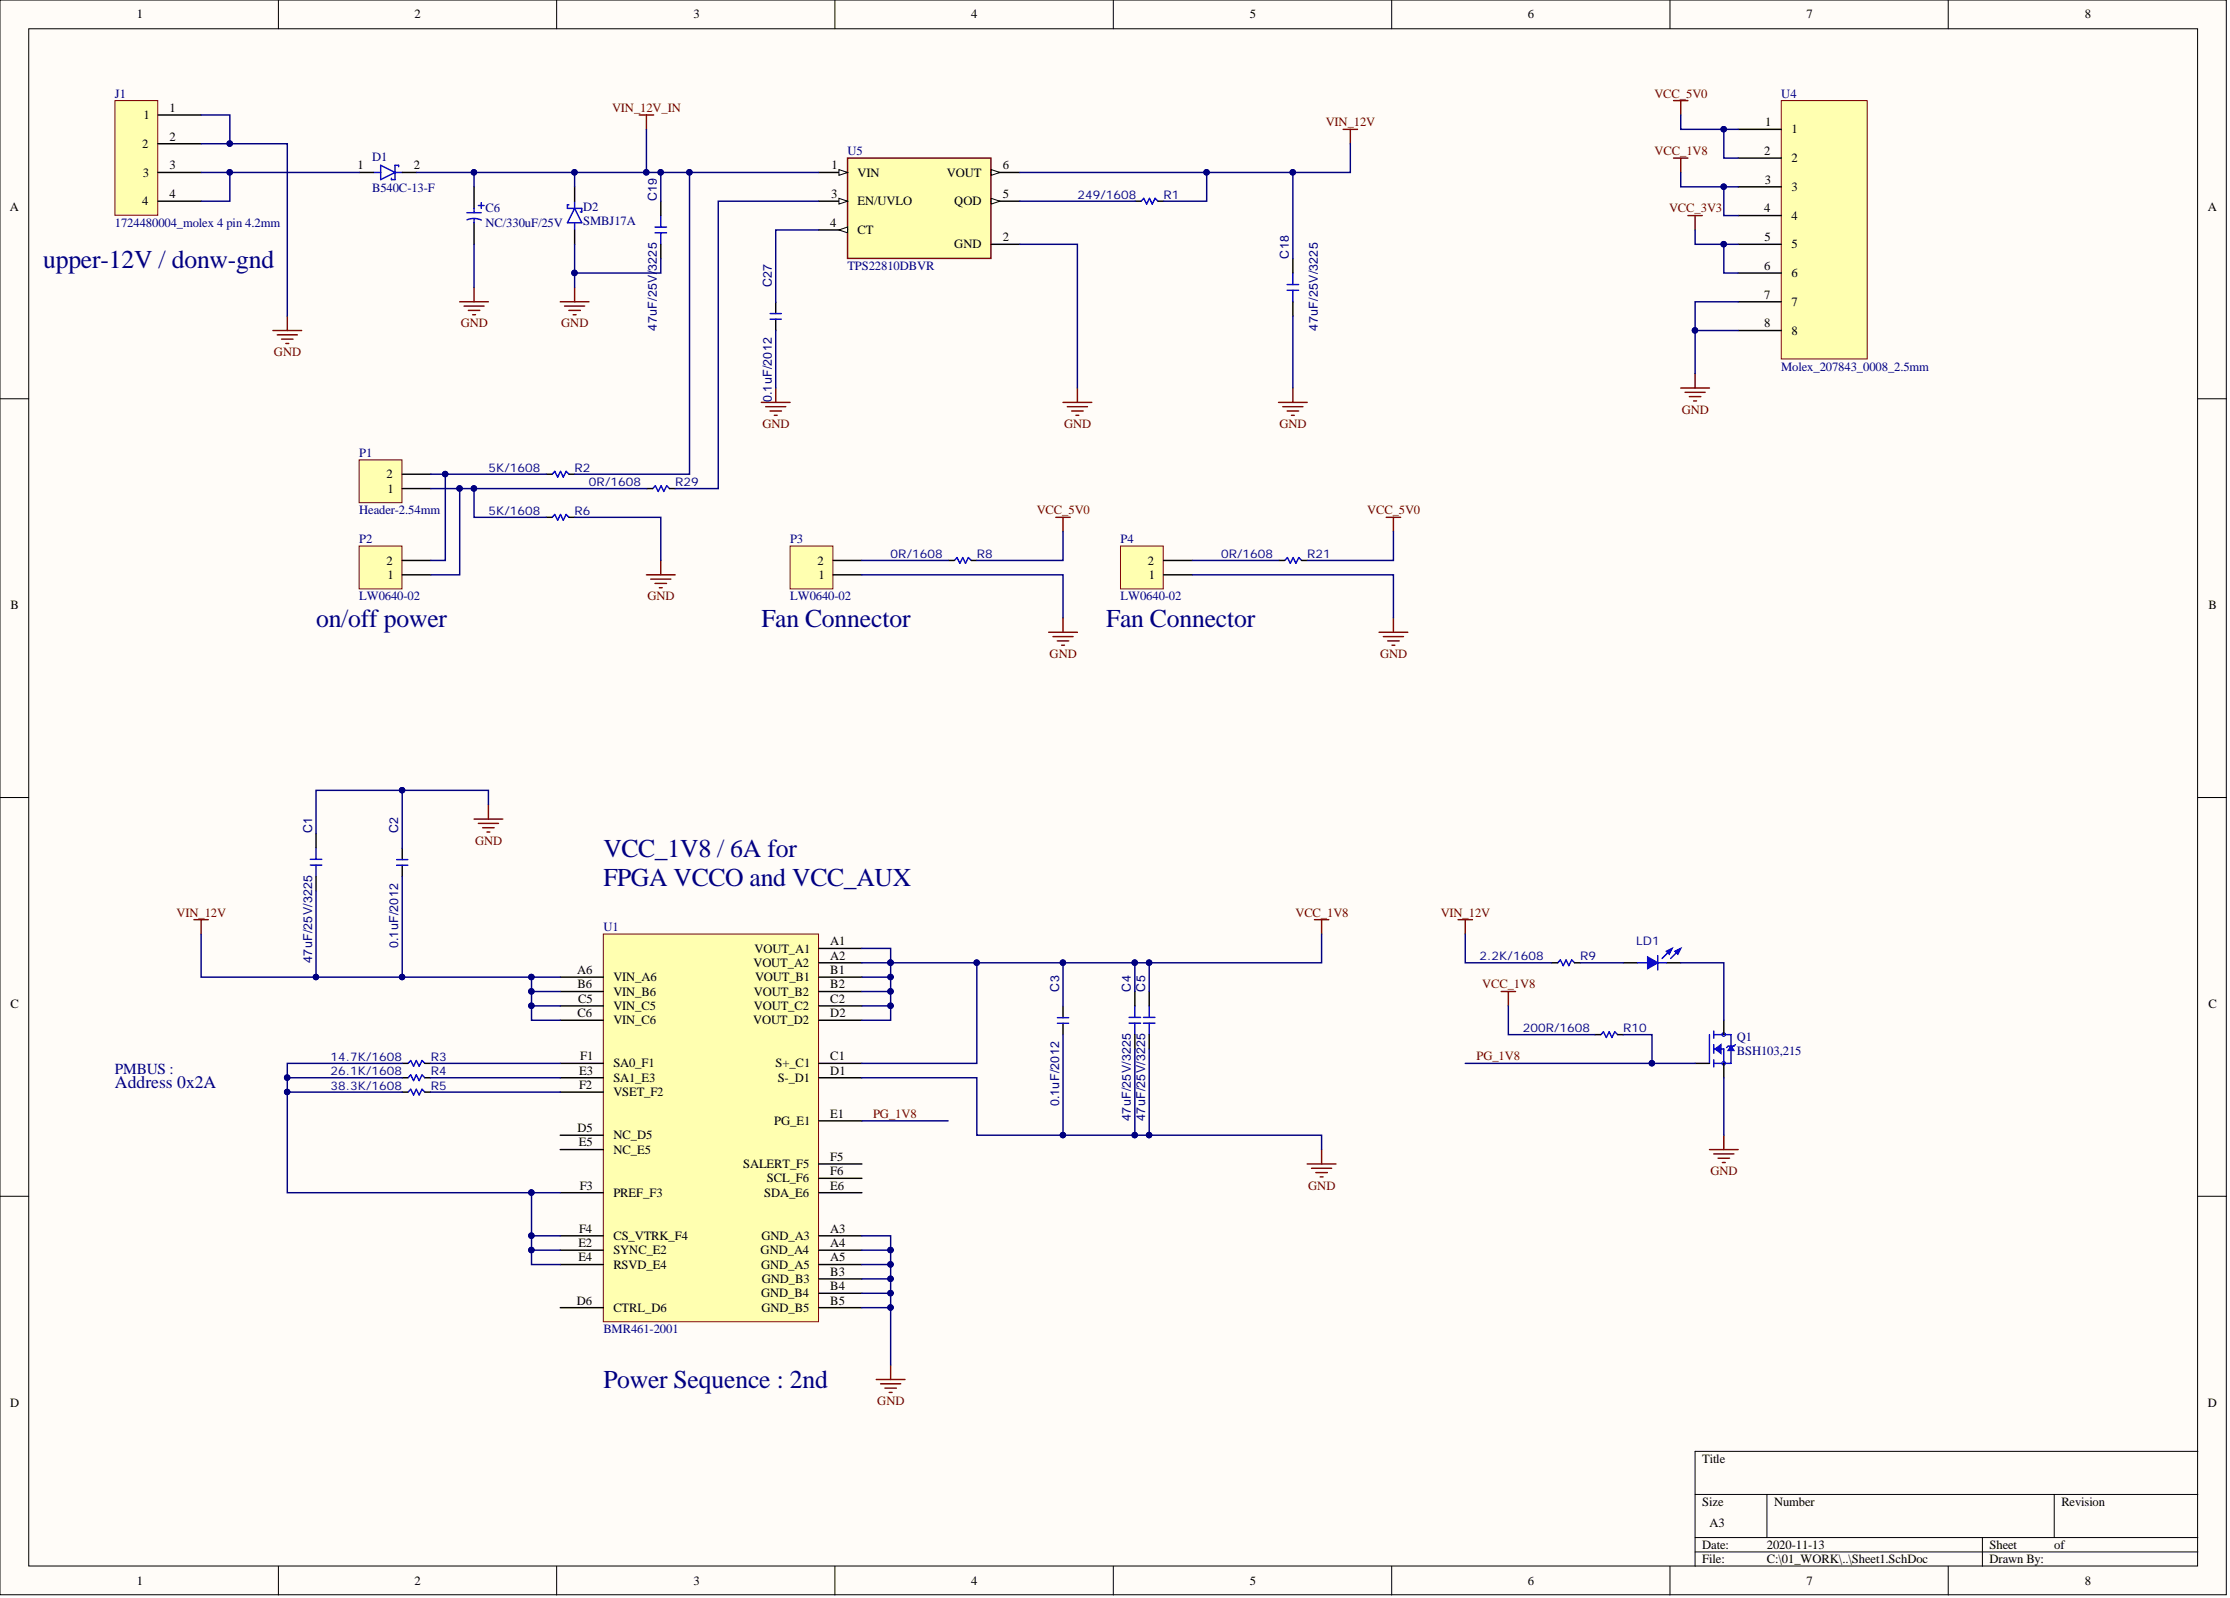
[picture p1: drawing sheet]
<svg xmlns="http://www.w3.org/2000/svg" width="393mm" height="282mm" viewBox="0 0 393 282" stroke-linecap="round" stroke-linejoin="round" font-family="sans-serif">
<defs><g id="words">
<g font-size="4.5" fill="#000080">
<text x="7.6" y="47.2">upper-12V / donw-gnd</text>
<text x="55.7" y="110.6">on/off power</text>
<text x="134.3" y="110.6">Fan Connector</text>
<text x="195.1" y="110.6">Fan Connector</text>
<text x="106.4" y="151.1">VCC_1V8 / 6A for</text>
<text x="106.4" y="156.2">FPGA VCCO and VCC_AUX</text>
<text x="106.4" y="244.9">Power Sequence : 2nd</text>
</g>
<text font-size="3.1" fill="#000080" x="20.3" y="191.9">Address 0x2A</text>
<text font-size="2.7" fill="#000080" x="20.3" y="189.5">PMBUS :</text>
<g font-size="2.2">
<text x="24.1" y="3.3">1</text>
<text x="73.1" y="3.3">2</text>
<text x="122.3" y="3.3">3</text>
<text x="171.3" y="3.3">4</text>
<text x="220.5" y="3.3">5</text>
<text x="269.5" y="3.3">6</text>
<text x="318.6" y="3.3">7</text>
<text x="367.7" y="3.3">8</text>
<text x="25.3" y="21">1</text>
<text x="29.9" y="19.7">1</text>
<text x="311.4" y="22.3">1</text>
<text x="316" y="23.5">1</text>
<text x="25.1" y="26.1">2</text>
<text x="29.9" y="24.8">2</text>
<text x="29.9" y="29.9">3</text>
<text x="63" y="29.9">1</text>
<text x="73" y="29.9">2</text>
<text x="146.7" y="29.9">1</text>
<text x="176.9" y="29.9">6</text>
<text x="311.2" y="27.3">2</text>
<text x="316" y="28.6">2</text>
<text x="25.2" y="31.1">3</text>
<text x="29.9" y="34.9">4</text>
<text x="146.6" y="34.9">3</text>
<text x="151.3" y="31.1">VIN</text>
<text x="167" y="31.1">VOUT</text>
<text x="176.9" y="34.9">5</text>
<text x="311.3" y="32.4">3</text>
<text x="316" y="33.7">3</text>
<text x="1.7" y="37.2">A</text>
<text x="25.1" y="36.2">4</text>
<text x="146.5" y="40">4</text>
<text x="151.3" y="36.2">EN/UVLO</text>
<text x="151.3" y="41.3">CT</text>
<text x="168.3" y="36.2">QOD</text>
<text x="311.2" y="37.5">4</text>
<text x="316" y="38.7">4</text>
<text x="389.4" y="37.2">A</text>
<text x="168.3" y="43.8">GND</text>
<text x="176.9" y="42.5">2</text>
<text x="311.2" y="47.6">6</text>
<text x="311.2" y="42.5">5</text>
<text x="316" y="43.8">5</text>
<text x="311.2" y="52.7">7</text>
<text x="316" y="48.9">6</text>
<text x="316" y="54">7</text>
<text x="311.2" y="57.8">8</text>
<text x="316" y="59">8</text>
<text x="68.2" y="84.4">2</text>
<text x="68.4" y="86.9">1</text>
<text x="68.2" y="99.6">2</text>
<text x="144.2" y="99.6">2</text>
<text x="202.5" y="99.6">2</text>
<text x="1.9" y="107.5">B</text>
<text x="68.4" y="102.1">1</text>
<text x="144.4" y="102.1">1</text>
<text x="202.7" y="102.1">1</text>
<text x="389.6" y="107.5">B</text>
<text x="146.5" y="166.7">A1</text>
<text x="101.8" y="171.8">A6</text>
<text x="108.2" y="173.1">VIN_A6</text>
<text x="132.9" y="170.5">VOUT_A2</text>
<text x="133.1" y="168">VOUT_A1</text>
<text x="133.2" y="173.1">VOUT_B1</text>
<text x="146.5" y="169.3">A2</text>
<text x="146.5" y="171.8">B1</text>
<text x="1.8" y="177.8">C</text>
<text x="101.9" y="174.3">B6</text>
<text x="101.9" y="179.4">C6</text>
<text x="102" y="176.9">C5</text>
<text x="108.2" y="175.6">VIN_B6</text>
<text x="108.2" y="178.1">VIN_C5</text>
<text x="133" y="175.6">VOUT_B2</text>
<text x="133" y="178.1">VOUT_C2</text>
<text x="146.5" y="174.3">B2</text>
<text x="146.5" y="176.9">C2</text>
<text x="146.5" y="179.4">D2</text>
<text x="389.5" y="177.8">C</text>
<text x="108.2" y="180.7">VIN_C6</text>
<text x="132.9" y="180.7">VOUT_D2</text>
<text x="102.1" y="189.6">E3</text>
<text x="102.3" y="187">F1</text>
<text x="108.2" y="188.3">SA0_F1</text>
<text x="108.2" y="190.8">SA1_E3</text>
<text x="136.8" y="188.3">S+_C1</text>
<text x="137.2" y="190.8">S-_D1</text>
<text x="146.5" y="187">C1</text>
<text x="146.5" y="189.6">D1</text>
<text x="102.1" y="192.1">F2</text>
<text x="108.2" y="193.4">VSET_F2</text>
<text x="146.5" y="197.2">E1</text>
<text x="101.8" y="199.7">D5</text>
<text x="102.1" y="202.2">E5</text>
<text x="108.2" y="201">NC_D5</text>
<text x="108.2" y="203.5">NC_E5</text>
<text x="136.5" y="198.4">PG_E1</text>
<text x="102.3" y="209.8">F3</text>
<text x="131.1" y="206">SALERT_F5</text>
<text x="135.3" y="208.6">SCL_F6</text>
<text x="146.5" y="204.8">F5</text>
<text x="146.5" y="207.3">F6</text>
<text x="146.5" y="209.8">E6</text>
<text x="108.2" y="211.1">PREF_F3</text>
<text x="134.8" y="211.1">SDA_E6</text>
<text x="102" y="220">E2</text>
<text x="102.1" y="217.4">F4</text>
<text x="108.2" y="218.7">CS_VTRK_F4</text>
<text x="108.2" y="221.2">SYNC_E2</text>
<text x="134.2" y="221.2">GND_A4</text>
<text x="134.3" y="218.7">GND_A3</text>
<text x="146.5" y="217.4">A3</text>
<text x="146.5" y="220">A4</text>
<text x="102" y="222.5">E4</text>
<text x="108.2" y="223.8">RSVD_E4</text>
<text x="134.2" y="223.8">GND_A5</text>
<text x="134.4" y="226.3">GND_B3</text>
<text x="146.5" y="222.5">A5</text>
<text x="146.5" y="225">B3</text>
<text x="146.5" y="227.6">B4</text>
<text x="101.8" y="230.1">D6</text>
<text x="108.2" y="231.4">CTRL_D6</text>
<text x="134.2" y="228.8">GND_B4</text>
<text x="134.3" y="231.4">GND_B5</text>
<text x="146.5" y="230.1">B5</text>
<text x="1.8" y="248.2">D</text>
<text x="389.5" y="248.2">D</text>
<text x="300.3" y="258">Title</text>
<text x="300.3" y="265.6">Size</text>
<text x="301.5" y="269.4">A3</text>
<text x="312.9" y="265.6">Number</text>
<text x="363.6" y="265.6">Revision</text>
<text x="300.3" y="273.2">Date:</text>
<text x="300.3" y="275.7">File:</text>
<text x="311.7" y="273.2">2020-11-13</text>
<text x="311.7" y="275.7">C:\01_WORK\..\Sheet1.SchDoc</text>
<text x="350.9" y="273.2">Sheet</text>
<text x="350.9" y="275.7">Drawn By:</text>
<text x="362.3" y="273.2">of</text>
<text x="24.1" y="279.5">1</text>
<text x="73.1" y="279.5">2</text>
<text x="122.3" y="279.5">3</text>
<text x="171.3" y="279.5">4</text>
<text x="220.5" y="279.5">5</text>
<text x="269.5" y="279.5">6</text>
<text x="318.6" y="279.5">7</text>
<text x="367.7" y="279.5">8</text>
</g>
<g font-size="2.2" fill="#000080">
<text x="20.3" y="17.2">J1</text>
<text x="314.2" y="17.2">U4</text>
<text x="65.6" y="28.4">D1</text>
<text x="149.5" y="27.3">U5</text>
<text x="65.6" y="33.9">B540C-13-F</text>
<text x="115.9" y="35.5" transform="rotate(-90 115.9 35.5)">C19</text>
<text x="20.3" y="40">1724480004_molex 4 pin 4.2mm</text>
<text x="85.6" y="37.5">C6</text>
<text x="85.6" y="40">NC/330uF/25V</text>
<text x="102.9" y="37.2">D2</text>
<text x="102.9" y="39.8">SMBJ17A</text>
<text x="115.9" y="47.8" transform="rotate(-90 115.9 47.8)">3225</text>
<text x="149.5" y="47.6">TPS22810DBVR</text>
<text x="227.4" y="45.6" transform="rotate(-90 227.4 45.6)">C18</text>
<text x="136.1" y="50.7" transform="rotate(-90 136.1 50.7)">C27</text>
<text x="115.9" y="58.3" transform="rotate(-90 115.9 58.3)">47uF/25V/</text>
<text x="232.4" y="58.3" transform="rotate(-90 232.4 58.3)">47uF/25V/3225</text>
<text x="314.2" y="65.4">Molex_207843_0008_2.5mm</text>
<text x="136.1" y="71" transform="rotate(-90 136.1 71)">0.1uF/2012</text>
<text x="63.3" y="80.6">P1</text>
<text x="63.3" y="90.7">Header-2.54mm</text>
<text x="63.3" y="95.8">P2</text>
<text x="139.4" y="95.8">P3</text>
<text x="197.6" y="95.8">P4</text>
<text x="63.3" y="105.9">LW0640-02</text>
<text x="139.4" y="105.9">LW0640-02</text>
<text x="197.6" y="105.9">LW0640-02</text>
<text x="55.1" y="147" transform="rotate(-90 55.1 147)">C1</text>
<text x="70.3" y="147" transform="rotate(-90 70.3 147)">C2</text>
<text x="70.3" y="167.3" transform="rotate(-90 70.3 167.3)">0.1uF/2012</text>
<text x="106.4" y="164.2">U1</text>
<text x="55.1" y="169.8" transform="rotate(-90 55.1 169.8)">47uF/25V/3225</text>
<text x="186.8" y="174.9" transform="rotate(-90 186.8 174.9)">C3</text>
<text x="199.5" y="174.9" transform="rotate(-90 199.5 174.9)">C4</text>
<text x="202" y="174.9" transform="rotate(-90 202 174.9)">C5</text>
<text x="306.3" y="183.6">Q1</text>
<text x="306.3" y="186.1">BSH103,215</text>
<text x="186.8" y="195.2" transform="rotate(-90 186.8 195.2)">0.1uF/2012</text>
<text x="199.5" y="197.7" transform="rotate(-90 199.5 197.7)">47uF/25V/3225</text>
<text x="202" y="197.7" transform="rotate(-90 202 197.7)">47uF/25V/3225</text>
<text x="106.4" y="235.2">BMR461-2001</text>
</g>
<g font-size="2.2" fill="#800000">
<text x="291.8" y="17.2">VCC_5V0</text>
<text x="108" y="19.7">VIN_12V_IN</text>
<text x="233.8" y="22.3">VIN_12V</text>
<text x="291.9" y="27.3">VCC_1V8</text>
<text x="294.4" y="37.5">VCC_3V3</text>
<text x="81.3" y="57.8">GND</text>
<text x="99" y="57.8">GND</text>
<text x="48.3" y="62.8">GND</text>
<text x="134.5" y="75.5">GND</text>
<text x="187.7" y="75.5">GND</text>
<text x="225.7" y="75.5">GND</text>
<text x="296.6" y="73">GND</text>
<text x="182.9" y="90.7">VCC_5V0</text>
<text x="241.1" y="90.7">VCC_5V0</text>
<text x="114.2" y="105.9">GND</text>
<text x="185.1" y="116.1">GND</text>
<text x="243.4" y="116.1">GND</text>
<text x="83.8" y="149">GND</text>
<text x="31.1" y="161.7">VIN_12V</text>
<text x="228.5" y="161.7">VCC_1V8</text>
<text x="254.1" y="161.7">VIN_12V</text>
<text x="261.4" y="174.3">VCC_1V8</text>
<text x="260.4" y="187">PG_1V8</text>
<text x="154" y="197.2">PG_1V8</text>
<text x="230.8" y="209.8">GND</text>
<text x="301.7" y="207.3">GND</text>
<text x="154.7" y="247.9">GND</text>
</g>
<g font-size="2.1" fill="#000080">
<text x="190" y="35.1">249/1608</text>
<text x="205.2" y="35.1">R1</text>
<text x="86.2" y="83.2">5K/1608</text>
<text x="101.4" y="83.2">R2</text>
<text x="103.9" y="85.8">0R/1608</text>
<text x="119.1" y="85.8">R29</text>
<text x="86.2" y="90.8">5K/1608</text>
<text x="101.4" y="90.8">R6</text>
<text x="157.1" y="98.4">0R/1608</text>
<text x="172.3" y="98.4">R8</text>
<text x="215.4" y="98.4">0R/1608</text>
<text x="230.6" y="98.4">R21</text>
<text x="288.6" y="166.6">LD1</text>
<text x="261" y="169.4">2.2K/1608</text>
<text x="278.7" y="169.4">R9</text>
<text x="268.6" y="182.1">200R/1608</text>
<text x="286.3" y="182.1">R10</text>
<text x="58.3" y="187.1">14.7K/1608</text>
<text x="58.3" y="189.7">26.1K/1608</text>
<text x="76" y="187.1">R3</text>
<text x="76" y="189.7">R4</text>
<text x="58.3" y="192.2">38.3K/1608</text>
<text x="76" y="192.2">R5</text>
</g>
</g></defs>
<g fill="#fffcf8" stroke="#000" stroke-width=".18">
<path d="M0 0h392.7v281.3h-392.7z"/>
<path d="M5.1 5.1h382.5v271.1h-382.5z"/>
</g>
<g fill="none" stroke="#000" stroke-width=".18">
<path d="M49.1 0v5.1M98.2 0v5.1M147.3 0v5.1M196.4 0v5.1M245.5 0v5.1M294.6 0v5.1M343.6 0v5.1M0 70.3h5.1M387.7 70.3h5M0 140.7h5.1M387.7 140.7h5M0 211h5.1"/>
<path d="M387.7 211h5M387.7 256h-88.7v20.3M49.1 276.3v5M98.2 276.3v5M147.3 276.3v5M196.4 276.3v5M245.5 276.3v5M294.6 276.3v5M299 263.6h88.7M299 271.2h88.7M299 273.7h88.7M311.7 263.6v7.6"/>
<path d="M343.6 276.3v5M349.7 271.2v5.1M362.3 263.6v7.6"/>
</g>
<path d="M106.4 164.8h38v68.3h-38z" fill="#ffffb0" stroke="#800000" stroke-width=".18"/>
<g fill="none" stroke="#000" stroke-width=".25">
<path d="M55.7 147v2.5M55.7 154.6v2.6M70.9 149.6v2M70.9 152.6v2M98.8 172.4h7.6M98.8 174.9h7.6M98.8 177.4h7.6M98.8 180h7.6M144.4 172.4h7.6M144.4 174.9h7.6M144.4 177.4h7.6M144.4 180h7.6"/>
<path d="M144.4 167.3h7.6M144.4 169.8h7.6M187.5 177.5v2M200.2 174.9v2.5M202.7 174.9v2.5M70.9 187.6h1M70.9 190.1h1M70.9 192.6h1M74.9 187.6h1M74.9 190.1h1M74.9 192.6h1M98.8 187.6h7.6"/>
<path d="M98.8 190.1h7.6M98.8 192.6h7.6M144.4 187.6h7.6M144.4 190.1h7.6M144.4 197.7h7.6M187.5 180.5v2M200.2 182.5v2.5M202.7 182.5v2.5M98.8 200.2h7.6M98.8 202.8h7.6M98.8 210.4h7.6M98.8 218h7.6"/>
<path d="M144.4 210.4h7.6M144.4 218h7.6M144.4 205.3h7.6M144.4 207.8h7.6M98.8 220.5h7.6M98.8 223.1h7.6M98.8 230.7h7.6M144.4 220.5h7.6M144.4 223.1h7.6M144.4 230.7h7.6M144.4 225.6h7.6M144.4 228.1h7.6"/>
</g>
<g fill="none" stroke="#800000" stroke-width=".25">
<path d="M83.6 144.5h5.1M84.4 145.2h3.5M85.1 146h2.1M85.9 146.8h.5M86.2 141.9v2.6M34.2 162.2h2.5M35.5 162.2v2.6M231.8 162.2h2.6M233.1 162.2v2.6M230.6 205.3h5M231.3 206.1h3.6M232.1 206.8h2"/>
<path d="M232.9 207.6h.5M233.1 202.8v2.5M154.6 243.3h5M155.3 244.1h3.6M156.1 244.8h2M156.8 245.6h.6M157.1 240.8v2.5"/>
</g>
<g fill="none" stroke="#00f" stroke-width=".25">
<path d="M54.7 151.6h2.1M54.7 152.6h2.1M55.7 149.5v2.1M55.7 152.6v2M70 152.6h1.9M70 151.6h1.9M186.5 179.5h2M199.2 179.5h2M200.2 177.4v2.1M201.7 179.5h2M202.7 177.4v2.1M72 187.6l.4-.5 .5 1 .5-1 .5 1 .5-1 .5 .5"/>
<path d="M72 190.1l.4-.5 .5 1 .5-1 .5 1 .5-1 .5 .5M72 192.6l.4-.5 .5 1 .5-1 .5 1 .5-1 .5 .5M186.5 180.5h2M199.2 180.5h2M200.2 180.5v2M201.7 180.5h2M202.7 180.5v2M301.5 182.5v5.1M302.3 181.9v1.2M302.3 184.3v1.5M302.3 186.9v1.3M302.3 185h1.8v2.6"/>
<path d="M302.3 182.5h3v5.1h-3M306.1 184.3l-.3 .2h-1l-.2 .3"/>
</g>
<path d="M305.3 184.5l.5 .8h-1z" fill="#00f"/>
<path d="M305.3 184.5l.5 .8h-1z" fill="none" stroke="#00f" stroke-width=".25"/>
<path d="M302.5 185l1.1-.7v1.5z" fill="#00f"/>
<path d="M282.4 182.5l.4-.5 .5 1 .5-1 .5 1 .5-1 .5 .5M302.5 185l1.1-.7v1.5z" fill="none" stroke="#00f" stroke-width=".25"/>
<g fill="none" stroke="#00f" stroke-width=".18">
<circle cx="304" cy="182.5" r=".33"/>
<circle cx="304" cy="187.5" r=".33"/>
</g>
<path d="M304.1 180v2.5M281.3 182.5h1M285.3 182.5h1M299 187.6h2.5M304.1 187.6v2.5" fill="none" stroke="#000" stroke-width=".25"/>
<path d="M264.8 174.9h2.5M266.1 174.9v2.5" fill="none" stroke="#800000" stroke-width=".25"/>
<path d="M295.4 167.8l1.1-.5-.5 1z" fill="#00f"/>
<path d="M295.4 167.8l1.1-.5-.5 1z" fill="none" stroke="#00f" stroke-width=".25"/>
<path d="M293.9 167.8l1-.5-.5 1z" fill="#00f"/>
<path d="M293.9 167.8l1-.5-.5 1zM294.7 167.5l-1.5 1.6M296.2 167.5l-1.5 1.6" fill="none" stroke="#00f" stroke-width=".25"/>
<path d="M286.3 169.8h2.6M293.9 169.8h2.6" fill="none" stroke="#000" stroke-width=".25"/>
<path d="M290.6 168.8l1.8 1-1.8 1z" fill="#00f"/>
<g fill="none" stroke="#00f" stroke-width=".25">
<path d="M65.9 30.4h1.2M67.1 29.2l2.6 1.2-2.6 1.3zM69.7 30.4h1.2M70.3 29.4v-.2h-.6v2.5h-.7v-.3M82.4 37.5h2.5M82.4 38.8a3.1 3.1 0 0 1 2.5 0M83.6 36.8v.7M83.6 38.5v.8M84.4 36.3h1M84.9 35.7v1.1M100.3 36.1h-.2v.7h2.5v.6h-.2M101.4 36.8l1.2 2.5h-2.5z"/>
<path d="M101.4 35.5v1.3M101.4 39.3v1.3M274.8 169.8l.4-.5 .5 1 .5-1 .5 1 .5-1 .5 .5M288.9 169.8h5M290.6 168.8l1.8 1-1.8 1zM292.4 168.6v2.5"/>
</g>
<path d="M63.3 30.4h2.6M70.9 30.4h2.6M83.6 33v3.8M83.6 39.3v3.8M101.4 33v2.5M101.4 40.6v2.5M273.7 169.8h1M277.7 169.8h1" fill="none" stroke="#000" stroke-width=".25"/>
<path d="M81.1 53.2h5.1M81.8 54h3.6M82.6 54.8h2M83.4 55.5h.5M83.6 50.7v2.5M98.8 53.2h5.1M99.6 54h3.5M100.3 54.8h2.1M101.1 55.5h.5M101.4 50.7v2.5M257.2 162.2h2.5M258.5 162.2v2.6" fill="none" stroke="#800000" stroke-width=".25"/>
<path d="M314.2 17.7h15.2v45.6h-15.2z" fill="#ffffb0" stroke="#800000" stroke-width=".18"/>
<path d="M306.6 22.8h7.6M306.6 27.9h7.6M306.6 33h7.6M306.6 38h7.6M306.6 43.1h7.6M306.6 48.2h7.6M306.6 53.2h7.6M306.6 58.3h7.6" fill="none" stroke="#000" stroke-width=".25"/>
<g fill="none" stroke="#800000" stroke-width=".25">
<path d="M295.2 17.7h2.5M296.5 17.7v2.6M295.2 27.9h2.5M296.5 27.9v2.5M297.7 38h2.6M299 38v2.6M48.1 58.3h5.1M48.9 59.1h3.6M49.7 59.8h2M50.7 55.8v2.5M50.4 60.6h.5M296.5 68.4h5"/>
<path d="M297.2 69.2h3.6M298 70h2M298.7 70.7h.5M299 65.9v2.5"/>
</g>
<path d="M149.5 27.9h25.3v17.7h-25.3z" fill="#ffffb0" stroke="#800000" stroke-width=".25"/>
<path d="M144.4 30.4h5.1" fill="none" stroke="#000" stroke-width=".25"/>
<path d="M148 29.9l1.5 .5-1.5 .5z" fill="#fffcf8"/>
<path d="M148 29.9l1.5 .5-1.5 .5z" fill="none" stroke="#000" stroke-width=".18"/>
<path d="M144.4 35.5h5.1" fill="none" stroke="#000" stroke-width=".25"/>
<path d="M148 35l1.5 .5-1.5 .5z" fill="#fffcf8"/>
<path d="M148 35l1.5 .5-1.5 .5z" fill="none" stroke="#000" stroke-width=".18"/>
<path d="M144.4 40.6h5.1" fill="none" stroke="#000" stroke-width=".25"/>
<path d="M148 40.6l1.5-.5v1z" fill="#fffcf8"/>
<path d="M148 40.6l1.5-.5v1z" fill="none" stroke="#000" stroke-width=".18"/>
<path d="M174.8 30.4h5.1" fill="none" stroke="#000" stroke-width=".25"/>
<path d="M174.8 29.9l1.6 .5-1.6 .5z" fill="#fffcf8"/>
<path d="M174.8 29.9l1.6 .5-1.6 .5z" fill="none" stroke="#000" stroke-width=".18"/>
<path d="M174.8 35.5h5.1" fill="none" stroke="#000" stroke-width=".25"/>
<path d="M174.8 35l1.6 .5-1.6 .5z" fill="#fffcf8"/>
<path d="M174.8 35l1.6 .5-1.6 .5z" fill="none" stroke="#000" stroke-width=".18"/>
<path d="M174.8 43.1h5.1" fill="none" stroke="#000" stroke-width=".25"/>
<path d="M20.3 17.7h7.5v20.3h-7.5z" fill="#ffffb0" stroke="#800000" stroke-width=".18"/>
<path d="M27.9 20.3h7.6M27.9 25.4h7.6M27.9 30.4h7.6M27.9 35.5h7.6M200.3 35.5h1M204.3 35.5h.9M228 45.6v2.6M228 53.2v2.6" fill="none" stroke="#000" stroke-width=".25"/>
<g fill="none" stroke="#800000" stroke-width=".25">
<path d="M112.8 20.3h2.5M114 20.3v2.5M236.9 22.8h2.5M238.2 22.8v2.6M134.3 71h5.1M135.1 71.7h3.5M135.8 72.5h2M136.6 73.3h.5M136.8 68.4v2.6M187.5 71h5.1M188.3 71.7h3.5M189 72.5h2.1"/>
<path d="M189.8 73.3h.5M190 68.4v2.6M225.5 71h5.1M226.3 71.7h3.5M227 72.5h2.1M227.8 73.3h.5M228 68.4v2.6"/>
</g>
<path d="M201.3 35.5l.4-.5 .6 1 .5-1 .4 1 .5-1 .6 .5M227 50.2h2.1M227 51.2h2.1M228 48.2v2M228 51.2v2" fill="none" stroke="#00f" stroke-width=".25"/>
<path d="M63.3 81.1h7.6v7.6h-7.6z" fill="#ffffb0" stroke="#800000" stroke-width=".18"/>
<path d="M70.9 86.2h5.1M70.9 83.6h5.1M96.4 83.6h1M96.4 91.3h1M100.4 83.6h1M100.4 91.3h1" fill="none" stroke="#000" stroke-width=".25"/>
<path d="M97.4 83.6l.5-.5 .5 1.1 .5-1.1 .5 1.1 .5-1.1 .5 .5M97.4 91.3l.5-.6 .5 1.1 .5-1.1 .5 1.1 .5-1.1 .5 .6" fill="none" stroke="#00f" stroke-width=".25"/>
<path d="M63.3 96.3h7.6v7.6h-7.6z" fill="#ffffb0" stroke="#800000" stroke-width=".18"/>
<path d="M70.9 98.9h5.1M70.9 101.4h5.1" fill="none" stroke="#000" stroke-width=".25"/>
<path d="M139.4 96.3h7.5v7.6h-7.5z" fill="#ffffb0" stroke="#800000" stroke-width=".18"/>
<path d="M147 98.9h5M167.3 98.9h1M171.3 98.9h1M147 101.4h5" fill="none" stroke="#000" stroke-width=".25"/>
<path d="M186.2 91.3h2.6M187.5 91.3v2.5M185 111.5h5M185.7 112.3h3.6M186.5 113h2M187.3 113.8h.5M187.5 109v2.5" fill="none" stroke="#800000" stroke-width=".25"/>
<path d="M168.3 98.9l.5-.6 .5 1.1 .5-1.1 .5 1.1 .5-1.1 .5 .6" fill="none" stroke="#00f" stroke-width=".25"/>
<path d="M197.6 96.3h7.6v7.6h-7.6z" fill="#ffffb0" stroke="#800000" stroke-width=".18"/>
<path d="M116.6 35.5v2.5M116.6 43.1v2.5M136.8 53.3v2M136.8 56.3v2M114.1 86.2h1M118.1 86.2h1M205.2 98.9h5.1M225.6 98.9h1M229.6 98.9h1M205.2 101.4h5.1" fill="none" stroke="#000" stroke-width=".25"/>
<g fill="none" stroke="#800000" stroke-width=".25">
<path d="M116.6 98.9v2.5M244.5 91.3h2.6M245.8 91.3v2.5M114 101.4h5.1M114.8 102.2h3.5M115.5 102.9h2.1M116.3 103.7h.5M243.3 111.5h5M244 112.3h3.6M244.8 113h2M245.5 113.8h.5M245.8 109v2.5"/>
<path d="M301.5 202.8h5.1M302.3 203.5h3.5M303 204.3h2.1M303.8 205.1h.5M304.1 200.2v2.6"/>
</g>
<path d="M116.6 38v2.1M115.5 40.1h2.1M115.5 41.1h2.1M116.6 41.1v2M135.8 56.3h2M135.8 55.3h2M115.1 86.2l.5-.5 .5 1 .5-1 .5 1 .5-1 .5 .5M226.6 98.9l.5-.6 .5 1.1 .5-1.1 .5 1.1 .5-1.1 .5 .6" fill="none" stroke="#00f" stroke-width=".25"/>
<g fill="none" stroke="#000080" stroke-width=".25">
<path d="M35.5 30.4h27.8M35.5 25.4h15.2v30.4M35.5 20.3h5v5.1M40.5 30.4v5.1h-5M83.6 30.4v2.6M101.4 30.4v2.6M114 22.8v7.6h-40.5M114 30.4h30.4M116.6 30.4v5.1M121.6 30.4v53.2h-20.2M144.4 35.5h-17.7v50.7h-7.6M179.9 30.4h32.9v5.1h-7.6"/>
<path d="M179.9 35.5h20.4M212.8 30.4h15.2v15.2M238.2 25.4v5h-10.2M296.5 30.4v2.6h10.1M296.5 20.3v2.5h10.1M304.1 22.8v5.1h2.5M304.1 33v5h2.5M83.6 43.1v7.6M101.4 43.1v7.6M116.6 45.6v2.6h-15.2M136.8 58.3v10.1M144.4 40.6h-7.6v12.7"/>
<path d="M179.9 43.1h10.1v25.3M228 55.8v12.6M299 40.6v2.5h7.6M299 58.3h7.6M304.1 43.1v5.1h2.5M306.6 53.2h-7.6v12.7M76 83.6h20.4M76 86.2h7.6v5.1h12.8M78.5 83.6v15.3h-2.5M81.1 86.2v15.2h-5.1M83.6 86.2h30.5M101.4 91.3h15.2v7.6"/>
<path d="M152 98.9h15.3M187.5 93.8v5.1h-15.2M210.3 98.9h15.3M245.8 93.8v5.1h-15.2M152 101.4h35.5v7.6M210.3 101.4h35.5v7.6M70.9 139.4v10.2M55.7 157.2v15.2M70.9 154.6v17.8M86.2 141.9v-2.5h-30.5v7.6M35.5 164.8v7.6h63.3M93.8 172.4v2.5h5"/>
<path d="M93.8 174.9v2.5h5M93.8 177.4v2.6h5M152 167.3h5.1v12.7h-5.1M152 177.4h5.1M152 174.9h5.1M152 172.4h5.1M172.3 169.8v17.8h-20.3M187.5 169.8v7.7M200.2 169.8v5.1M202.7 169.8v5.1M233.1 164.8v5h-81.1M258.5 164.8v5h15.2"/>
<path d="M266.1 177.4v5.1h15.2M278.7 169.8h7.6M296.5 169.8h7.6v10.2M50.7 190.1h20.2M50.7 192.6h20.2M70.9 187.6h-20.2v22.8h48.1M75.9 187.6h22.9M75.9 190.1h22.9M75.9 192.6h22.9M152 190.1h20.3v10.1h60.8v2.6M152 197.7h15.2M187.5 182.5v17.7"/>
<path d="M200.2 185v15.2M202.7 185v15.2M286.3 182.5h5.1v5.1h-32.9M291.4 187.6h7.6M304.1 190.1v10.1M93.8 210.4v7.6h5M93.8 218v2.5h5M152 218h5.1v22.8M93.8 220.5v2.6h5M152 220.5h5.1M152 223.1h5.1M152 225.6h5.1"/>
<path d="M152 228.1h5.1M152 230.7h5.1"/>
</g>
<g fill="#000080" stroke="#000080" stroke-width=".18">
<circle cx="93.7" cy="174.9" r=".48"/>
<circle cx="93.7" cy="172.3" r=".48"/>
<circle cx="93.7" cy="177.4" r=".48"/>
<circle cx="55.7" cy="172.3" r=".48"/>
<circle cx="70.9" cy="172.3" r=".48"/>
<circle cx="70.9" cy="139.4" r=".48"/>
<circle cx="50.7" cy="190.1" r=".48"/>
<circle cx="50.7" cy="192.6" r=".48"/>
<circle cx="93.7" cy="218" r=".48"/>
<circle cx="93.7" cy="210.4" r=".48"/>
<circle cx="93.7" cy="220.5" r=".48"/>
<circle cx="157.1" cy="177.4" r=".48"/>
<circle cx="157.1" cy="174.9" r=".48"/>
<circle cx="157.1" cy="172.3" r=".48"/>
<circle cx="187.5" cy="169.8" r=".48"/>
<circle cx="200.1" cy="169.8" r=".48"/>
<circle cx="202.7" cy="169.8" r=".48"/>
<circle cx="172.3" cy="169.8" r=".48"/>
<circle cx="187.5" cy="200.2" r=".48"/>
<circle cx="200.1" cy="200.2" r=".48"/>
<circle cx="202.7" cy="200.2" r=".48"/>
<circle cx="157.1" cy="220.5" r=".48"/>
<circle cx="157.1" cy="223" r=".48"/>
<circle cx="157.1" cy="225.6" r=".48"/>
<circle cx="157.1" cy="228.1" r=".48"/>
<circle cx="157.1" cy="230.6" r=".48"/>
<circle cx="157.1" cy="169.8" r=".48"/>
<circle cx="101.3" cy="48.1" r=".48"/>
<circle cx="83.6" cy="30.4" r=".48"/>
<circle cx="304" cy="22.8" r=".48"/>
<circle cx="304" cy="32.9" r=".48"/>
<circle cx="304" cy="43.1" r=".48"/>
<circle cx="299" cy="58.3" r=".48"/>
<circle cx="101.3" cy="30.4" r=".48"/>
<circle cx="114" cy="30.4" r=".48"/>
<circle cx="121.6" cy="30.4" r=".48"/>
<circle cx="116.5" cy="30.4" r=".48"/>
<circle cx="212.8" cy="30.4" r=".48"/>
<circle cx="228" cy="30.4" r=".48"/>
<circle cx="291.4" cy="187.5" r=".48"/>
<circle cx="78.5" cy="83.6" r=".48"/>
<circle cx="81.1" cy="86.2" r=".48"/>
<circle cx="83.6" cy="86.2" r=".48"/>
<circle cx="40.5" cy="30.4" r=".48"/>
<circle cx="40.5" cy="25.3" r=".48"/>
</g>
<use href="#words"/>
</svg>
